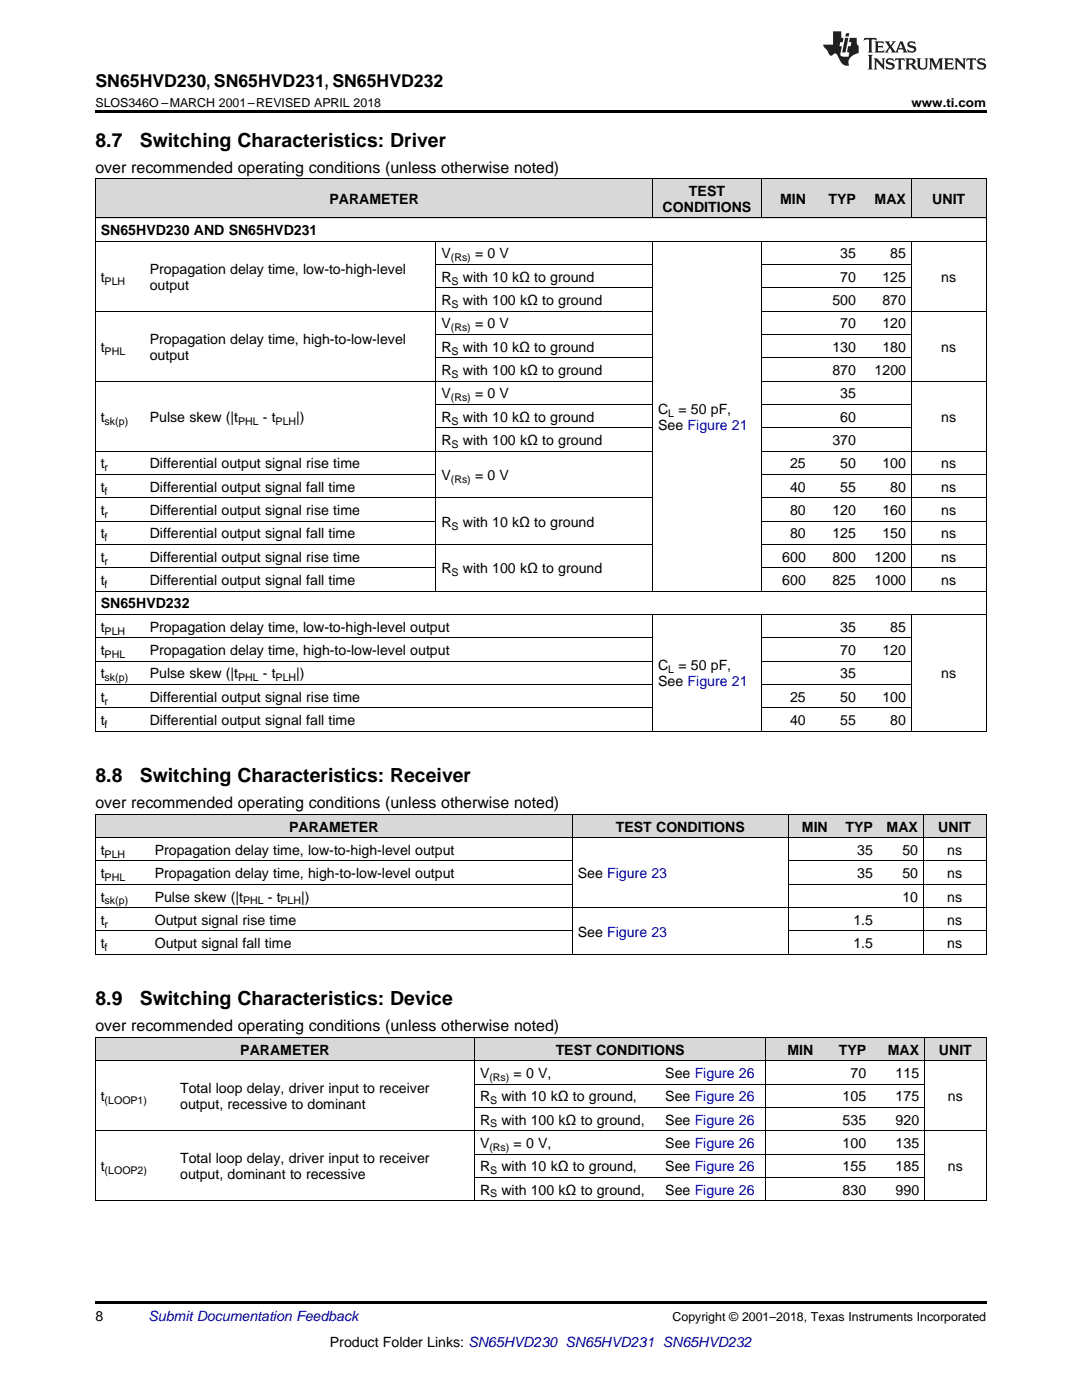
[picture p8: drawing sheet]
<svg xmlns="http://www.w3.org/2000/svg" width="216mm" height="279mm" viewBox="0 0 216 279" stroke-linecap="round" stroke-linejoin="round" font-family="sans-serif">
<defs><g id="words">
<g font-size="3.9">
<text x="19" y="29.3">8.7</text>
<text x="27.9" y="29.3">Switching Characteristics: Driver</text>
<text x="19" y="156.1">8.8</text>
<text x="27.9" y="156.1">Switching Characteristics: Receiver</text>
<text x="19" y="200.7">8.9</text>
<text x="27.9" y="200.7">Switching Characteristics: Device</text>
</g>
<text font-size="3.5" x="19" y="17.3">SN65HVD230, SN65HVD231, SN65HVD232</text>
<g font-size="3.2">
<text x="19" y="34.4">over recommended operating conditions (unless otherwise noted)</text>
<text x="19" y="161.3">over recommended operating conditions (unless otherwise noted)</text>
<text x="19" y="205.8">over recommended operating conditions (unless otherwise noted)</text>
</g>
<g font-size="2.8">
<text x="65.7" y="40.7">PARAMETER</text>
<text x="137.5" y="39.1">TEST</text>
<text x="155.6" y="40.7">MIN</text>
<text x="165.3" y="40.7">TYP</text>
<text x="174.5" y="40.7">MAX</text>
<text x="186" y="40.7">UNIT</text>
<text x="20.1" y="46.9">SN65HVD230 AND SN65HVD231</text>
<text x="132.2" y="42.3">CONDITIONS</text>
<text x="88.1" y="51.6">V</text>
<text x="94.8" y="51.6">= 0 V</text>
<text x="167.6" y="51.6">35</text>
<text x="177.6" y="51.6">85</text>
<text x="20.1" y="56.2">t</text>
<text x="29.9" y="54.6">Propagation delay time, low-to-high-level</text>
<text x="29.9" y="57.8">output</text>
<text x="88.1" y="56.2">R</text>
<text x="92.4" y="56.2">with 10 kΩ to ground</text>
<text x="167.6" y="56.2">70</text>
<text x="176.1" y="56.2">125</text>
<text x="187.8" y="56.2">ns</text>
<text x="88.1" y="60.9">R</text>
<text x="88.1" y="65.5">V</text>
<text x="92.4" y="60.9">with 100 kΩ to ground</text>
<text x="94.8" y="65.5">= 0 V</text>
<text x="166.1" y="60.9">500</text>
<text x="167.6" y="65.5">70</text>
<text x="176.1" y="60.9">870</text>
<text x="176.1" y="65.5">120</text>
<text x="20.1" y="70.2">t</text>
<text x="29.9" y="68.6">Propagation delay time, high-to-low-level</text>
<text x="29.9" y="71.8">output</text>
<text x="88.1" y="70.2">R</text>
<text x="92.4" y="70.2">with 10 kΩ to ground</text>
<text x="166.1" y="70.2">130</text>
<text x="176.1" y="70.2">180</text>
<text x="187.8" y="70.2">ns</text>
<text x="88.1" y="74.9">R</text>
<text x="92.4" y="74.9">with 100 kΩ to ground</text>
<text x="166.1" y="74.9">870</text>
<text x="174.5" y="74.9">1200</text>
<text x="88.1" y="79.5">V</text>
<text x="94.8" y="79.5">= 0 V</text>
<text x="131.3" y="82.6">C</text>
<text x="135.4" y="82.6">= 50 pF,</text>
<text x="167.6" y="79.5">35</text>
<text x="20.1" y="84.2">t</text>
<text x="29.9" y="84.2">Pulse skew (|t</text>
<text x="52.5" y="84.2">- t</text>
<text x="59.1" y="84.2">|)</text>
<text x="88.1" y="84.2">R</text>
<text x="88.1" y="88.8">R</text>
<text x="92.4" y="84.2">with 10 kΩ to ground</text>
<text x="92.4" y="88.8">with 100 kΩ to ground</text>
<text x="131.3" y="85.8">See Figure 21</text>
<text x="166.1" y="88.8">370</text>
<text x="167.6" y="84.2">60</text>
<text x="187.8" y="84.2">ns</text>
<text x="20.1" y="93.5">t</text>
<text x="29.9" y="93.5">Differential output signal rise time</text>
<text x="88.1" y="95.8">V</text>
<text x="94.8" y="95.8">= 0 V</text>
<text x="157.7" y="93.5">25</text>
<text x="167.6" y="93.5">50</text>
<text x="176.1" y="93.5">100</text>
<text x="187.8" y="93.5">ns</text>
<text x="20.1" y="98.1">t</text>
<text x="29.9" y="98.1">Differential output signal fall time</text>
<text x="157.7" y="98.1">40</text>
<text x="167.6" y="98.1">55</text>
<text x="177.6" y="98.1">80</text>
<text x="187.8" y="98.1">ns</text>
<text x="20.1" y="102.8">t</text>
<text x="20.1" y="107.5">t</text>
<text x="29.9" y="102.8">Differential output signal rise time</text>
<text x="29.9" y="107.5">Differential output signal fall time</text>
<text x="88.1" y="105.1">R</text>
<text x="92.4" y="105.1">with 10 kΩ to ground</text>
<text x="157.7" y="102.8">80</text>
<text x="157.7" y="107.5">80</text>
<text x="166.1" y="102.8">120</text>
<text x="166.1" y="107.5">125</text>
<text x="176.1" y="102.8">160</text>
<text x="176.1" y="107.5">150</text>
<text x="187.8" y="102.8">ns</text>
<text x="187.8" y="107.5">ns</text>
<text x="20.1" y="112.1">t</text>
<text x="29.9" y="112.1">Differential output signal rise time</text>
<text x="156.1" y="112.1">600</text>
<text x="166.1" y="112.1">800</text>
<text x="174.5" y="112.1">1200</text>
<text x="187.8" y="112.1">ns</text>
<text x="20.1" y="116.8">t</text>
<text x="29.9" y="116.8">Differential output signal fall time</text>
<text x="88.1" y="114.4">R</text>
<text x="92.4" y="114.4">with 100 kΩ to ground</text>
<text x="156.1" y="116.8">600</text>
<text x="166.1" y="116.8">825</text>
<text x="174.5" y="116.8">1000</text>
<text x="187.8" y="116.8">ns</text>
<text x="20.1" y="121.4">SN65HVD232</text>
<text x="20.1" y="126.1">t</text>
<text x="20.1" y="130.7">t</text>
<text x="29.9" y="126.1">Propagation delay time, low-to-high-level output</text>
<text x="29.9" y="130.7">Propagation delay time, high-to-low-level output</text>
<text x="167.6" y="126.1">35</text>
<text x="167.6" y="130.7">70</text>
<text x="176.1" y="130.7">120</text>
<text x="177.6" y="126.1">85</text>
<text x="20.1" y="135.4">t</text>
<text x="29.9" y="135.4">Pulse skew (|t</text>
<text x="52.5" y="135.4">- t</text>
<text x="59.1" y="135.4">|)</text>
<text x="131.3" y="133.8">C</text>
<text x="131.3" y="137">See Figure 21</text>
<text x="135.4" y="133.8">= 50 pF,</text>
<text x="167.6" y="135.4">35</text>
<text x="187.8" y="135.4">ns</text>
<text x="20.1" y="140.1">t</text>
<text x="29.9" y="140.1">Differential output signal rise time</text>
<text x="157.7" y="140.1">25</text>
<text x="167.6" y="140.1">50</text>
<text x="176.1" y="140.1">100</text>
<text x="20.1" y="144.7">t</text>
<text x="29.9" y="144.7">Differential output signal fall time</text>
<text x="157.7" y="144.7">40</text>
<text x="167.6" y="144.7">55</text>
<text x="177.6" y="144.7">80</text>
<text x="57.7" y="165.9">PARAMETER</text>
<text x="122.9" y="165.9">TEST CONDITIONS</text>
<text x="160" y="165.9">MIN</text>
<text x="168.7" y="165.9">TYP</text>
<text x="176.9" y="165.9">MAX</text>
<text x="187.2" y="165.9">UNIT</text>
<text x="20.1" y="170.6">t</text>
<text x="30.9" y="170.6">Propagation delay time, low-to-high-level output</text>
<text x="171.1" y="170.6">35</text>
<text x="180.1" y="170.6">50</text>
<text x="189" y="170.6">ns</text>
<text x="20.1" y="175.3">t</text>
<text x="20.1" y="179.9">t</text>
<text x="30.9" y="175.3">Propagation delay time, high-to-low-level output</text>
<text x="30.9" y="179.9">Pulse skew (|t</text>
<text x="53.4" y="179.9">- t</text>
<text x="60.1" y="179.9">|)</text>
<text x="115.3" y="175.3">See Figure 23</text>
<text x="171.1" y="175.3">35</text>
<text x="180.1" y="175.3">50</text>
<text x="180.1" y="179.9">10</text>
<text x="189" y="175.3">ns</text>
<text x="189" y="179.9">ns</text>
<text x="20.1" y="184.6">t</text>
<text x="30.9" y="184.6">Output signal rise time</text>
<text x="170.3" y="184.6">1.5</text>
<text x="189" y="184.6">ns</text>
<text x="20.1" y="189.2">t</text>
<text x="30.9" y="189.2">Output signal fall time</text>
<text x="115.3" y="186.9">See Figure 23</text>
<text x="170.3" y="189.2">1.5</text>
<text x="189" y="189.2">ns</text>
<text x="47.9" y="210.5">PARAMETER</text>
<text x="95.8" y="215.1">V</text>
<text x="102.5" y="215.1">= 0 V,</text>
<text x="110.9" y="210.5">TEST CONDITIONS</text>
<text x="132.8" y="215.1">See Figure 26</text>
<text x="157.1" y="210.5">MIN</text>
<text x="167.4" y="210.5">TYP</text>
<text x="169.7" y="215.1">70</text>
<text x="177.2" y="210.5">MAX</text>
<text x="178.7" y="215.1">115</text>
<text x="187.4" y="210.5">UNIT</text>
<text x="20.1" y="219.8">t</text>
<text x="35.9" y="218.2">Total loop delay, driver input to receiver</text>
<text x="35.9" y="221.4">output, recessive to dominant</text>
<text x="95.8" y="219.8">R</text>
<text x="100" y="219.8">with 10 kΩ to ground,</text>
<text x="132.8" y="219.8">See Figure 26</text>
<text x="168.1" y="219.8">105</text>
<text x="178.7" y="219.8">175</text>
<text x="189.2" y="219.8">ns</text>
<text x="95.8" y="224.4">R</text>
<text x="100" y="224.4">with 100 kΩ to ground,</text>
<text x="132.8" y="224.4">See Figure 26</text>
<text x="168.1" y="224.4">535</text>
<text x="178.7" y="224.4">920</text>
<text x="20.1" y="233.8">t</text>
<text x="35.9" y="232.2">Total loop delay, driver input to receiver</text>
<text x="95.8" y="229.1">V</text>
<text x="95.8" y="233.8">R</text>
<text x="100" y="233.8">with 10 kΩ to ground,</text>
<text x="102.5" y="229.1">= 0 V,</text>
<text x="132.8" y="229.1">See Figure 26</text>
<text x="132.8" y="233.8">See Figure 26</text>
<text x="168.1" y="229.1">100</text>
<text x="168.1" y="233.8">155</text>
<text x="178.7" y="229.1">135</text>
<text x="178.7" y="233.8">185</text>
<text x="189.2" y="233.8">ns</text>
<text x="35.9" y="235.3">output, dominant to recessive</text>
<text x="95.8" y="238.4">R</text>
<text x="100" y="238.4">with 100 kΩ to ground,</text>
<text x="132.8" y="238.4">See Figure 26</text>
<text x="168.1" y="238.4">830</text>
<text x="178.7" y="238.4">990</text>
<text x="19" y="263.6">8</text>
<text x="65.8" y="268.9">Product Folder Links: SN65HVD230 SN65HVD231 SN65HVD232</text>
</g>
<text font-size="2.8" fill="#0000c8" x="29.6" y="263.6">Submit Documentation Feedback</text>
<g font-size="2.5">
<text x="19" y="21.4">SLOS346O –MARCH 2001–REVISED APRIL 2018</text>
<text x="181.9" y="21.4">www.ti.com</text>
<text x="134.2" y="263.6">Copyright © 2001–2018, Texas Instruments Incorporated</text>
</g>
<g font-size="2.1">
<text x="90" y="52.1">(Rs)</text>
<text x="20.9" y="56.8">PLH</text>
<text x="90.1" y="56.8">S</text>
<text x="90.1" y="61.5">S</text>
<text x="20.9" y="70.8">PHL</text>
<text x="90" y="66.1">(Rs)</text>
<text x="90.1" y="70.8">S</text>
<text x="90.1" y="75.4">S</text>
<text x="90" y="80.1">(Rs)</text>
<text x="133.3" y="83.1">L</text>
<text x="20.9" y="84.7">sk(p)</text>
<text x="47.5" y="84.7">PHL</text>
<text x="55" y="84.7">PLH</text>
<text x="90.1" y="84.7">S</text>
<text x="90.1" y="89.4">S</text>
<text x="20.9" y="94.1">r</text>
<text x="20.9" y="98.7">f</text>
<text x="90" y="96.4">(Rs)</text>
<text x="20.9" y="103.4">r</text>
<text x="90.1" y="105.7">S</text>
<text x="20.9" y="108">f</text>
<text x="20.9" y="112.7">r</text>
<text x="20.9" y="117.3">f</text>
<text x="90.1" y="115">S</text>
<text x="20.9" y="126.6">PLH</text>
<text x="20.9" y="131.3">PHL</text>
<text x="20.9" y="136">sk(p)</text>
<text x="47.5" y="136">PHL</text>
<text x="55" y="136">PLH</text>
<text x="133.3" y="134.4">L</text>
<text x="20.9" y="140.6">r</text>
<text x="20.9" y="145.3">f</text>
<text x="20.9" y="171.2">PLH</text>
<text x="20.9" y="175.8">PHL</text>
<text x="20.9" y="180.5">sk(p)</text>
<text x="20.9" y="185.1">r</text>
<text x="48.5" y="180.5">PHL</text>
<text x="56" y="180.5">PLH</text>
<text x="20.9" y="189.8">f</text>
<text x="97.6" y="215.7">(Rs)</text>
<text x="20.9" y="220.3">(LOOP1)</text>
<text x="97.8" y="220.3">S</text>
<text x="97.8" y="225">S</text>
<text x="97.6" y="229.7">(Rs)</text>
<text x="20.9" y="234.3">(LOOP2)</text>
<text x="97.8" y="234.3">S</text>
<text x="97.8" y="239">S</text>
</g>
</g></defs>
<g fill="#d8d8d8">
<path d="M19 207.1h15.9v4.6h-15.9z"/>
<path d="M34.9 207.1h59.8v4.6h-59.8z"/>
<path d="M94.7 207.1h37v4.6h-37z"/>
<path d="M131.7 207.1h21.1v4.6h-21.1z"/>
<path d="M152.8 207.1h10.6v4.6h-10.6z"/>
<path d="M163.4 207.1h10.6v4.6h-10.6z"/>
<path d="M174 207.1h10.5v4.6h-10.5z"/>
<path d="M184.5 207.1h12.3v4.6h-12.3z"/>
<path d="M19 162.6h10.8v4.6h-10.8z"/>
<path d="M29.8 162.6h68.2v4.6h-68.2z"/>
<path d="M98 162.6h16.2v4.6h-16.2z"/>
<path d="M114.2 162.6h43.1v4.6h-43.1z"/>
<path d="M157.3 162.6h9v4.6h-9z"/>
<path d="M166.3 162.6h9v4.6h-9z"/>
<path d="M175.3 162.6h9v4.6h-9z"/>
<path d="M184.3 162.6h12.5v4.6h-12.5z"/>
<path d="M19 35.7h9.8v7.8h-9.8z"/>
<path d="M28.8 35.7h58.2v7.8h-58.2z"/>
<path d="M87 35.7h43.3v7.8h-43.3z"/>
<path d="M130.3 35.7h21.6v7.8h-21.6z"/>
<path d="M151.9 35.7h10v7.8h-10z"/>
<path d="M161.9 35.7h10v7.8h-10z"/>
<path d="M171.9 35.7h10v7.8h-10z"/>
<path d="M181.9 35.7h14.9v7.8h-14.9z"/>
</g>
<path d="M19 22h177.8v.5h-177.8zM19 145.9l.2 .1zM86.9 145.9l.1 .1zM130.2 145.9l.1 .1zM151.8 145.9l.1 .1zM161.8 145.9l.1 .1zM171.8 145.9l.1 .1zM181.8 145.9l.1 .1zM196.7 145.9l.1 .1zM19 259.7h177.8v.5h-177.8z" fill="#000"/>
<g fill="none" stroke="#000" stroke-width=".2">
<path d="M19 35.6h177.8M19.1 35.7v110.3M130.2 35.7v7.8M151.9 35.7v7.8M181.8 35.7v7.8M196.8 35.7v110.3M19 48.1h177.8M19 43.5h177.8M87 48.2v69.8M87 57.4h43.3M87 52.8h43.3M130.2 48.2v69.8"/>
<path d="M151.9 48.2v69.8M151.9 57.4h29.9M151.9 52.8h29.9M181.8 48.2v69.8M19 76.1h111.3M19 62.1h111.3M87 71.4h43.3M87 66.8h43.3M151.9 76.1h44.9M151.9 71.4h29.9M151.9 66.8h29.9M151.9 62.1h44.9"/>
<path d="M19 99.4h111.3M19 94.7h68M19 90h111.3M87 85.4h43.3M87 80.7h43.3M151.9 99.4h44.9M151.9 94.7h44.9M151.9 90h44.9M151.9 85.4h29.9M151.9 80.7h29.9M19 118h177.8M19 113.3h68"/>
<path d="M19 108.7h111.3M19 104h68M151.9 113.3h44.9M151.9 108.7h44.9M151.9 104h44.9M19 136.6h111.3M19 132h111.3M19 127.3h111.3M19 122.6h177.8M130.2 122.7v23.3M151.9 122.7v23.3M151.9 136.6h29.9"/>
<path d="M151.9 132h29.9M151.9 127.3h29.9M181.8 122.7v23.3M19 145.9h177.8M19 141.3h111.3M151.9 141.3h29.9M19 176.5h95.2M19 171.8h95.2M19 167.2h177.8M19 162.5h177.8M19.1 162.6v27.9M114.2 162.6v27.9"/>
<path d="M157.3 162.6v27.9M157.3 176.5h39.5M157.3 171.8h39.5M184.2 162.6v27.9M196.8 162.6v27.9M19 190.4h177.8M19 185.8h95.2M19 181.1h177.8M157.3 185.8h39.5M19 211.7h177.8M19 207h177.8M19.1 207.1v32.6"/>
<path d="M94.7 207.1v32.6M94.7 216.3h89.8M152.8 207.1v32.6M184.4 207.1v32.6M196.8 207.1v32.6M19 239.6h177.8M19 225.7h177.8M94.7 235h89.8M94.7 230.3h89.8M94.7 221h89.8"/>
</g>
<g fill="#231f20">
<path d="M172.5 7.6l-.1 .5 .4-.2h.6v.1v2.1l-.2 .4h.9l-.2-.4v-2.1l.1-.1h.5l.5 .2-.2-.5zM174.5 8.3l.2 .3v1.5l-.2 .4h1.8l.2-.6a1.04 1.04 0 0 1-1.3 .2v-.7h.6l.3 .2v-.6l-.3 .2h-.6v-.6l.8-.1 .4 .3-.2-.5zM176.5 8.3l.9 1.1-.9 1.1h.8l-.2-.2 .4-.7 .5 .7-.2 .2h1.5l-.2-.2 .2-.4h.9l.1 .4-.2 .2h1l-.3-.3-.7-1.9h-.5l-.9 2-.8-1 .9-1h-.8l.1 .3-.4 .5-.3-.6 .1-.2zM179.7 8.6l.4 1h-.7zM181.3 8.4a.63 .63 0 0 0-.2 .7 .63 .63 0 0 0 .6 .4l.6 .2 .1 .2a.75 .75 0 0 1-.7 .4 .75 .75 0 0 1-.6-.5l.1 .7 .1-.1a1.11 1.11 0 0 0 1.5-.6 1.13 1.13 0 0 0-1.2-.8l-.1-.4a1.04 1.04 0 0 1 1.2 .2l-.2-.5-.2 .1-.4-.2zM173.2 10.9l.2 .4v2.2l-.2 .4h1l-.3-.4v-2.2l.3-.4zM174.3 11.6l.3 .4v1.5l-.3 .4h.8l-.2-.4v-1.3l1.5 1.7v-1.9l.2-.4h-.7l.2 .4v.9l-1.1-1.3zM177 11.8a.62 .62 0 0 0-.2 .7 .62 .62 0 0 0 .6 .4l.6 .1 .1 .3a.76 .76 0 0 1-.7 .3 .76 .76 0 0 1-.7-.4l.2 .7 .1-.1a1.11 1.11 0 0 0 1.5-.6 1.13 1.13 0 0 0-1.2-.8l-.1-.4a1.04 1.04 0 0 1 1.2 .2l-.2-.6-.2 .1-.5-.1zM178.7 11.6l-.2 .6a.61 .61 0 0 1 .8-.3v1.6l-.2 .4h.9l-.2-.4v-1.6a.63 .63 0 0 1 .7 .3l-.1-.6zM180.6 11.6l.3 .4v1.5l-.3 .4h1l-.2-.2-.1-.8 .6 .2a.76 .76 0 0 0 1.2 .7l-1-1a.58 .58 0 0 0 .6-.5 .58 .58 0 0 0-.5-.6zM181.4 11.9h.1a.45 .45 0 0 1 .5 .1 .45 .45 0 0 1 .1 .5l-.8 .2zM182.9 11.6l.2 .2a2.17 2.17 0 0 0 .3 1.9 .99 .99 0 0 0 1.6-.6v-1.1l.2-.4h-.7l.2 .2a1.92 1.92 0 0 1-.2 1.8 .6 .6 0 0 1-.9-.5v-1.1l.2-.4zM185.4 11.6l.2 .4v1.5l-.2 .4h.7l-.2-.4v-1.4l.8 1.8 .8-1.8v1.4l-.2 .4h.9l-.2-.4v-1.5l.2-.4h-.8l-.6 1.5-.6-1.5zM188.4 11.6l.2 .4v1.5l-.2 .4h1.8l.1-.6a1.04 1.04 0 0 1-1.2 .1v-.6h.5l.4 .2v-.6l-.4 .2h-.5v-.7h.8l.3 .3-.1-.6zM190.5 11.6l.2 .4v1.5l-.2 .4h.7l-.2-.4v-1.3l1.5 1.7v-1.9l.2-.4h-.7l.2 .4v.9l-1.1-1.3zM192.9 11.6l-.1 .6a.61 .61 0 0 1 .7-.3l.1 1.6-.3 .4h1l-.3-.4 .1-1.6a.63 .63 0 0 1 .7 .3l-.1-.6zM195.2 11.8a.62 .62 0 0 0-.2 .7 .62 .62 0 0 0 .6 .4l.6 .1 .1 .3a.76 .76 0 0 1-.7 .3 .76 .76 0 0 1-.6-.4l.1 .7 .1-.1a1.11 1.11 0 0 0 1.6-.6 1.13 1.13 0 0 0-1.3-.8l-.1-.4a1.04 1.04 0 0 1 1.2 .2l-.1-.6-.2 .1-.5-.1z"/>
<path d="M166.2 6.3v2.6h-1.9v.4l.8 .9a.91 .91 0 0 0 1 .8 .56 .56 0 0 1 .5-.3 .56 .56 0 0 1 .5 .3l.4 .8a1.53 1.53 0 0 0 1.9 1.2 1.54 1.54 0 0 1 1-2.1l.9-.3v-1.4a1.52 1.52 0 0 1-.4-1.6h-1.3l-.2 .8h.5l-.2 .8h-.5l-.1 1v.2l.4 .1-.2 .8a1.93 1.93 0 0 1-1.6-.3l.3-1.8h-.5l.2-.8h.4l.2-.8h-.4v-1.3zM168.6 7.6l-.6 2.9h.7l.6-2.9zM168.8 6.6l-.1 .7h.6l.2-.7z"/>
</g>
<use href="#words"/>
</svg>
